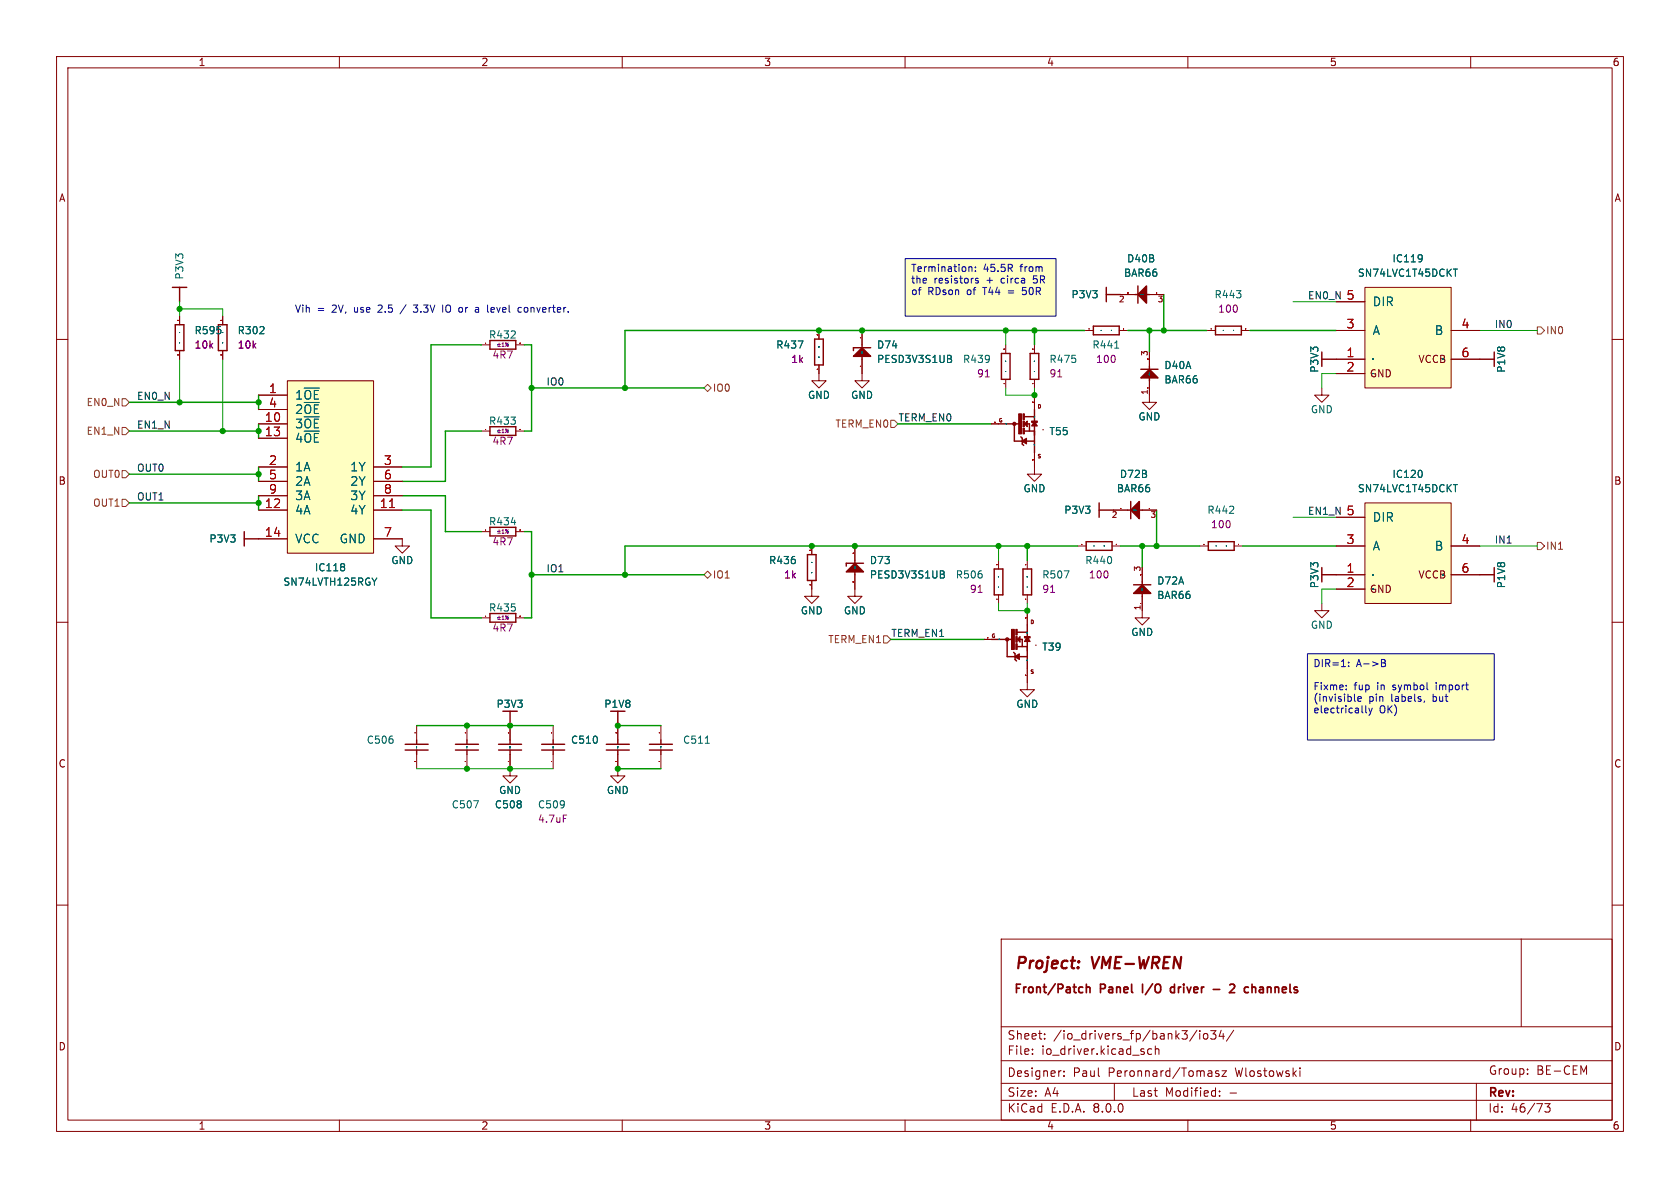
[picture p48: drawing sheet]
<svg xmlns="http://www.w3.org/2000/svg" width="297mm" height="210mm" viewBox="0 0 297 210" stroke-linecap="round" stroke-linejoin="round" font-family="sans-serif">
<defs><g id="words">
<g font-size="2.8" fill="#840000">
<text x="179.3" y="171.9">Project:</text>
<text x="193.1" y="171.9">VME-WREN</text>
</g>
<g font-size="2.1" fill="#a90000">
<text x="238" y="53.1">5</text>
<text x="238" y="58.2">3</text>
<text x="258.3" y="58.2">4</text>
<text x="238" y="65.8">2</text>
<text x="238" y="63.2">1</text>
<text x="258.3" y="63.2">6</text>
<text x="47.5" y="69.6">1</text>
<text x="46.7" y="74.7">10</text>
<text x="46.7" y="77.2">13</text>
<text x="47.5" y="72.1">4</text>
<text x="47.5" y="82.3">2</text>
<text x="67.8" y="82.3">3</text>
<text x="46.7" y="89.9">12</text>
<text x="47.5" y="84.8">5</text>
<text x="47.5" y="87.4">9</text>
<text x="67.1" y="89.9">11</text>
<text x="67.8" y="84.8">6</text>
<text x="67.8" y="87.4">8</text>
<text x="46.7" y="95">14</text>
<text x="67.8" y="95">7</text>
<text x="238" y="91.2">5</text>
<text x="238" y="96.3">3</text>
<text x="238" y="101.3">1</text>
<text x="258.3" y="96.3">4</text>
<text x="258.3" y="101.3">6</text>
<text x="238" y="103.9">2</text>
</g>
<g font-size="2.1" fill="#006464">
<text x="242.6" y="59.4">A</text>
<text x="242.6" y="54.3">DIR</text>
<text x="253.6" y="59.4">B</text>
<text x="52.1" y="70.8">1~{OE}</text>
<text x="52.1" y="75.9">3~{OE}</text>
<text x="52.1" y="73.4">2~{OE}</text>
<text x="52.1" y="78.5">4~{OE}</text>
<text x="52.1" y="83.5">1A</text>
<text x="61.9" y="83.5">1Y</text>
<text x="52.1" y="86.1">2A</text>
<text x="52.1" y="88.6">3A</text>
<text x="61.9" y="86.1">2Y</text>
<text x="61.9" y="88.6">3Y</text>
<text x="52.1" y="91.2">4A</text>
<text x="61.9" y="91.2">4Y</text>
<text x="242.6" y="92.4">DIR</text>
<text x="52.1" y="96.2">VCC</text>
<text x="60" y="96.2">GND</text>
<text x="242.6" y="97.5">A</text>
<text x="253.6" y="97.5">B</text>
</g>
<g font-size="2.1" fill="#840000">
<text x="179.1" y="176">Front/Patch</text>
<text x="194.6" y="176">Panel</text>
<text x="202.6" y="176">I/O</text>
<text x="208.2" y="176">driver</text>
<text x="219.9" y="176">2</text>
<text x="223.1" y="176">channels</text>
<text x="178" y="184">Sheet:</text>
<text x="186.2" y="184">/io_drivers_fp/bank3/io34/</text>
<text x="178" y="186.7">File:</text>
<text x="178" y="190.6">Designer:</text>
<text x="184.1" y="186.7">io_driver.kicad_sch</text>
<text x="189.7" y="190.6">Paul</text>
<text x="196" y="190.6">Peronnard/Tomasz</text>
<text x="218.5" y="190.6">Wlostowski</text>
<text x="263.1" y="190.2">Group:</text>
<text x="271.6" y="190.2">BE-CEM</text>
<text x="178" y="196.9">KiCad</text>
<text x="178" y="194.1">Size:</text>
<text x="184.7" y="194.1">A4</text>
<text x="185.7" y="196.9">E.D.A.</text>
<text x="193.3" y="196.9">8.0.0</text>
<text x="200" y="194.1">Last</text>
<text x="205.9" y="194.1">Modified:</text>
<text x="217.3" y="194.1">-</text>
<text x="263" y="194.3">Rev:</text>
<text x="263" y="196.9">Id:</text>
<text x="267.1" y="196.9">46/73</text>
</g>
<g font-size="1.8" fill="#840000">
<text x="35" y="11.9">1</text>
<text x="85" y="11.9">2</text>
<text x="135" y="11.9">3</text>
<text x="185" y="11.9">4</text>
<text x="235" y="11.9">5</text>
<text x="285" y="11.9">6</text>
<text x="10.3" y="35.9">A</text>
<text x="285.3" y="35.9">A</text>
<text x="10.3" y="85.9">B</text>
<text x="285.3" y="85.9">B</text>
<text x="10.3" y="135.9">C</text>
<text x="285.3" y="135.9">C</text>
<text x="10.3" y="185.9">D</text>
<text x="285.3" y="185.9">D</text>
<text x="35" y="199.9">1</text>
<text x="85" y="199.9">2</text>
<text x="135" y="199.9">3</text>
<text x="185" y="199.9">4</text>
<text x="235" y="199.9">5</text>
<text x="285" y="199.9">6</text>
</g>
<g font-size="1.8" fill="#006464">
<text x="199.2" y="46.6">D40B</text>
<text x="246.1" y="46.6">IC119</text>
<text x="32.6" y="49.5" transform="rotate(-90 32.6 49.5)">P3V3</text>
<text x="189.3" y="52.9">P3V3</text>
<text x="198.6" y="49.1">BAR66</text>
<text x="214.6" y="52.9">R443</text>
<text x="240" y="49.1">SN74LVC1T45DCKT</text>
<text x="34.3" y="59.3">R595</text>
<text x="41.9" y="59.3">R302</text>
<text x="137.1" y="61.8">R437</text>
<text x="154.9" y="61.8">D74</text>
<text x="154.9" y="64.4">PESD3V3S1UB</text>
<text x="170.1" y="64.4">R439</text>
<text x="185.4" y="64.4">R475</text>
<text x="193" y="61.8">R441</text>
<text x="205.7" y="65.4">D40A</text>
<text x="233.3" y="66" transform="rotate(-90 233.3 66)">P3V3</text>
<text x="250.7" y="64.4">VCCB</text>
<text x="266.3" y="66" transform="rotate(-90 266.3 66)">P1V8</text>
<text x="142.7" y="70.7">GND</text>
<text x="150.4" y="70.7">GND</text>
<text x="205.7" y="68">BAR66</text>
<text x="242.1" y="66.9">GND</text>
<text x="185.4" y="77.1">T55</text>
<text x="201.2" y="74.5">GND</text>
<text x="231.6" y="73.3">GND</text>
<text x="180.8" y="87.2">GND</text>
<text x="197.3" y="87.2">BAR66</text>
<text x="197.9" y="84.7">D72B</text>
<text x="240" y="87.2">SN74LVC1T45DCKT</text>
<text x="246.1" y="84.7">IC120</text>
<text x="188" y="91">P3V3</text>
<text x="213.3" y="91">R442</text>
<text x="36.9" y="96.1">P3V3</text>
<text x="55.6" y="101.2">IC118</text>
<text x="69.1" y="99.9">GND</text>
<text x="135.9" y="99.9">R436</text>
<text x="153.7" y="99.9">D73</text>
<text x="191.8" y="99.9">R440</text>
<text x="50" y="103.7">SN74LVTH125RGY</text>
<text x="153.7" y="102.5">PESD3V3S1UB</text>
<text x="168.9" y="102.5">R506</text>
<text x="184.2" y="102.5">R507</text>
<text x="204.5" y="103.5">D72A</text>
<text x="204.5" y="106.1">BAR66</text>
<text x="233.3" y="104.1" transform="rotate(-90 233.3 104.1)">P3V3</text>
<text x="242.1" y="105">GND</text>
<text x="250.7" y="102.5">VCCB</text>
<text x="266.3" y="104.1" transform="rotate(-90 266.3 104.1)">P1V8</text>
<text x="141.5" y="108.8">GND</text>
<text x="149.1" y="108.8">GND</text>
<text x="199.9" y="112.6">GND</text>
<text x="231.6" y="111.4">GND</text>
<text x="184.2" y="115.2">T39</text>
<text x="87.7" y="125.3">P3V3</text>
<text x="106.7" y="125.3">P1V8</text>
<text x="179.6" y="125.3">GND</text>
<text x="64.7" y="131.7">C506</text>
<text x="100.8" y="131.7">C510</text>
<text x="120.7" y="131.7">C511</text>
<text x="79.8" y="143.1">C507</text>
<text x="87.4" y="143.1">C508</text>
<text x="88.1" y="140.6">GND</text>
<text x="95" y="143.1">C509</text>
<text x="107.2" y="140.6">GND</text>
</g>
<g font-size="1.8" fill="#0000c2">
<text x="161" y="48.4">Termination:</text>
<text x="161" y="50.4">the</text>
<text x="161" y="52.5">of</text>
<text x="164" y="52.5">RDson</text>
<text x="165.1" y="50.4">resistors</text>
<text x="171.1" y="52.5">of</text>
<text x="173.8" y="48.4">45.5R</text>
<text x="174.1" y="52.5">T44</text>
<text x="174.5" y="50.4">+</text>
<text x="177.2" y="50.4">circa</text>
<text x="178.7" y="52.5">=</text>
<text x="180.5" y="48.4">from</text>
<text x="181.4" y="52.5">50R</text>
<text x="183.1" y="50.4">5R</text>
<text x="52" y="55.5">Vih</text>
<text x="56.1" y="55.5">=</text>
<text x="58.8" y="55.5">2V,</text>
<text x="62.9" y="55.5">use</text>
<text x="67.3" y="55.5">2.5</text>
<text x="74" y="55.5">3.3V</text>
<text x="79.3" y="55.5">IO</text>
<text x="82.4" y="55.5">or</text>
<text x="85.5" y="55.5">a</text>
<text x="87.8" y="55.5">level</text>
<text x="93.5" y="55.5">converter.</text>
<text x="232.1" y="118.2">DIR=1:</text>
<text x="239.8" y="118.2">A-&gt;B</text>
<text x="232.1" y="122.3">Fixme:</text>
<text x="232.1" y="124.4">(invisible</text>
<text x="239.4" y="122.3">fup</text>
<text x="242" y="124.4">pin</text>
<text x="243.6" y="122.3">in</text>
<text x="246" y="124.4">labels,</text>
<text x="246.5" y="122.3">symbol</text>
<text x="253.6" y="124.4">but</text>
<text x="254.3" y="122.3">import</text>
<text x="232.1" y="126.4">electrically</text>
<text x="243.8" y="126.4">OK)</text>
</g>
<g font-size="1.8" fill="#0f0f0f">
<text x="231.1" y="53">EN0_N</text>
<text x="264.2" y="58.1">IN0</text>
<text x="24.1" y="70.8">EN0_N</text>
<text x="96.5" y="68.2">IO0</text>
<text x="24.1" y="75.9">EN1_N</text>
<text x="158.7" y="74.6">TERM_EN0</text>
<text x="24.1" y="83.5">OUT0</text>
<text x="24.1" y="88.6">OUT1</text>
<text x="231.1" y="91.1">EN1_N</text>
<text x="96.5" y="101.3">IO1</text>
<text x="264.2" y="96.2">IN1</text>
<text x="157.5" y="112.7">TERM_EN1</text>
</g>
<g font-size="1.8" fill="#840084">
<text x="215.3" y="55.5">100</text>
<text x="34.3" y="61.8">10k</text>
<text x="41.9" y="61.8">10k</text>
<text x="86.3" y="60">R432</text>
<text x="87" y="63.6">4R7</text>
<text x="139.8" y="64.4">1k</text>
<text x="193.7" y="64.4">100</text>
<text x="172.6" y="66.9">91</text>
<text x="185.4" y="66.9">91</text>
<text x="86.3" y="75.3">R433</text>
<text x="87" y="78.8">4R7</text>
<text x="86.3" y="93.1">R434</text>
<text x="214" y="93.6">100</text>
<text x="87" y="96.6">4R7</text>
<text x="138.5" y="102.5">1k</text>
<text x="171.4" y="105">91</text>
<text x="184.2" y="105">91</text>
<text x="192.4" y="102.5">100</text>
<text x="86.3" y="108.3">R435</text>
<text x="87" y="111.9">4R7</text>
<text x="95" y="145.6">4.7uF</text>
</g>
<g font-size="1.8" fill="#725600">
<text x="273.2" y="59.3">IN0</text>
<text x="15.2" y="72">EN0_N</text>
<text x="125.9" y="69.4">IO0</text>
<text x="15.2" y="77.1">EN1_N</text>
<text x="147.6" y="75.8">TERM_EN0</text>
<text x="16.4" y="89.8">OUT1</text>
<text x="16.4" y="84.7">OUT0</text>
<text x="273.2" y="97.4">IN1</text>
<text x="125.9" y="102.5">IO1</text>
<text x="146.3" y="113.9">TERM_EN1</text>
</g>
<g font-size="1.4" fill="#840000">
<text x="197.7" y="53.6">2</text>
<text x="204.6" y="53.6">3</text>
<text x="203.1" y="63" transform="rotate(-90 203.1 63)">3</text>
<text x="203.1" y="69.9" transform="rotate(-90 203.1 69.9)">1</text>
<text x="196.4" y="91.7">2</text>
<text x="203.3" y="91.7">3</text>
<text x="201.8" y="101.1" transform="rotate(-90 201.8 101.1)">3</text>
<text x="201.8" y="108" transform="rotate(-90 201.8 108)">1</text>
</g>
<g font-size=".9" fill="#840000">
<text x="176.4" y="74.9">G</text>
<text x="183.3" y="72.4">D</text>
<text x="183.3" y="81.2">S</text>
<text x="175.2" y="113">G</text>
<text x="182" y="110.5">D</text>
<text x="182" y="119.3">S</text>
</g>
</g></defs>
<g fill="none" stroke="#840000" stroke-width=".18">
<path d="M10 10h277v190h-277zM12 12h273v186h-273zM60 10v2M110 10v2M160 10v2M210 10v2M260 10v2M10 60h2M285 60h2M10 110h2M285 110h2M10 160h2"/>
<path d="M285 160h2M177 166h108v32h-108zM268.9 166v15.5M60 198v2M110 198v2M160 198v2M177 194.5h108M177 191.5h108M177 187.5h108M177 181.5h108M182.5 186.3v.1M182.5 185.5v.1"/>
<path d="M184.7 183.6v.1M184.7 182.8v.1M187.5 189.3h.1M188.1 190.1v.2M188.1 189.4v.1M197 191.5v3M203.6 185.5l-.4-.1-.3 .3v.4l.1 .2h.6M204.2 185.5l.3-.1 .3 .1 .1 .9M204.2 184.9v1.5M210 198v2M211.6 182.1l-1.3 2M212.1 182.2v.1"/>
<path d="M212.1 182.7v1M212.8 182.8l.2-.1 .5 .1v.6l-.1 .2-.4 .1-.2-.1zM214 182.2h1l-.5 .6 .4 .1v.7l-.2 .1h-.5l-.2-.1M215.5 189.4l-.4-.1-.2 .2 .1 .2 .5 .2v.3h-.6M215.6 193.7v.1M215.6 192.9v.1M215.9 182.1l-.4 1.1h1M216 189.3h.8l-.8 1h.8M216.2 182.7v1M218.1 182.1l-1.3 2M229.8 188.8v.1M229.8 189.3v1"/>
<path d="M260 198v2M261 191.5v6.5M270.1 189.8v.1M270.1 189v.1M273.1 195.1h.9l-.5 .6 .5 .1v.7l-.3 .1h-.4l-.2-.1M280 189.5l.5-1.1v1.5"/>
</g>
<path d="M190.6 171l.1 .1-.1 .1M190.7 169.9l.1 .1-.1 .1M190.7 169.9l-.1 .1 .1 .1M190.7 169.9v.2" fill="none" stroke="#840000" stroke-width=".4"/>
<path d="M191.3 174.5h.1M191.4 175.4l-.1 .1M192.1 174v1.5M192.1 174.6l.2-.1h.3l.1 1M202 174v1.5M207.6 174.5h-.4l-.3 .3v.4l.2 .2h.5M214.5 174.9h1.1M217.4 174.1l.6-.1 .2 .1 .1 .3-1 1.1h1M221.6 174.5h.3l.1 .2v.8" fill="none" stroke="#840000" stroke-width=".3"/>
<g fill="#ffffc2">
<path d="M160 45.7h26.7v10.2h-26.7z"/>
<path d="M231.1 115.6h33.1v15.2h-33.1z"/>
</g>
<path d="M86.6 60.2h4.6v1.5h-4.6zM261.6 63.5h2.6M264.2 62.2v2.6M86.6 108.5h4.6v1.5h-4.6z" fill="none" stroke="#840000" stroke-width=".25"/>
<path d="M85.1 61h1.5M91.2 61h1.5M85.1 109.2h1.5M91.2 109.2h1.5" fill="none" stroke="#840000" stroke-width=".18"/>
<path d="M88 61h.1M89.8 61h.1M88 109.2h.1M89.8 109.2h.1" fill="none" stroke="#006464" stroke-width=".18"/>
<path d="M85.8 60.7h.1M85.9 60.7h.1M91.9 60.7h.1M92 60.7h.1M85.8 109h.1M85.9 108.9v.1M91.9 109h.1M91.9 108.9h.1M92 108.9h.1" fill="none" stroke="#a90000" stroke-width=".18"/>
<g fill="none" stroke="#840084" stroke-width=".18">
<path d="M88 60.9h.5M88 61.2h.5M88.2 60.6v.5M88.7 61.2h.4M88.7 60.8l.2-.2v.6M89.4 60.6v.2l.1-.2M89.8 60.6l-.4 .6M88 109.1h.5M88 109.5h.5M88.2 108.9v.5M88.7 109.1l.2-.2v.6M88.7 109.5h.4"/>
<path d="M89.4 108.9v.2l.1-.2M89.8 108.9l-.4 .6"/>
<circle cx="89.7" cy="61.2" r=".09"/>
<circle cx="89.7" cy="109.4" r=".09"/>
</g>
<path d="M241.3 50.8h15.2v17.8h-15.2z" fill="#ffffc2"/>
<g fill="none" stroke="#840000" stroke-width=".18">
<path d="M144.8 58.4v1.5M152.4 58.4v2.6M191.8 58.4h1.5M197.9 58.4h1.5M236.2 58.4h5.1M236.2 53.3h5.1M241.3 50.8h15.2v17.8h-15.2zM256.5 58.4h5.1M144.8 64.5v2.8h1.2l-1.2 1.3-1.3-1.3h1.3M152.4 63.5v3.8h1.3l-1.3 1.3-1.3-1.3h1.3M203.2 69.9v1.2h1.3l-1.3 1.3-1.3-1.3h1.3M233.7 68.6v1.3h1.2l-1.2 1.2-1.3-1.2h1.3"/>
<path d="M236.2 66h5.1M236.2 63.5h5.1M256.5 63.5h5.1M176.5 99.1v1.5M174 113h1.3M176.5 105.2v1.5M181.6 108v2.5M181.6 118.1v2.6M233.7 106.7v1.3h1.2l-1.2 1.2-1.3-1.2h1.3"/>
</g>
<g fill="none" stroke="#006464" stroke-width=".18">
<path d="M194.7 58.4h.1M196.5 58.4h.1M251.3 45.1l.1 .1a1.07 1.07 0 0 1-.2 1M251.4 45.6l-.1 .2M256.9 47.6h.8M257.3 47.6v1.2M141.1 60.3h.8l-.5 1.2M144.8 61.3h.1M144.8 63.1h.1M152.4 62.3h.1M152.4 62.1h.1M167.9 63.4l.3 .3v.3l-.2 .1"/>
<path d="M168.1 62.9l.1 .2-.1 .3M197.1 61.5h.7M242.7 63.5h.1M176.5 102h.1M176.5 103.8h.1M176.6 113h.1M181.6 111.9h.1M181.6 116.7h.1"/>
</g>
<g fill="none" stroke="#840000" stroke-width=".25">
<path d="M144 59.9h1.5v4.6h-1.5zM193.3 57.7h4.6v1.5h-4.6zM195.6 50.8v2.5M195.6 52.1h2.5M152.4 61v2.5M153.9 61.5h-3v.5M233.7 63.5h2.5M175.3 113h3.8M175.8 100.6h1.5v4.6h-1.5zM178.1 113v3.1h3.5M179.2 115.3l.3 .3v1l.2 .2M179.7 113h1v1.3"/>
<path d="M179.8 114.3h1.8M179.8 111.8h1.8M181.6 110.5v7.6M183.1 114v.1M261.6 101.6h2.6M264.2 100.3v2.6"/>
<circle cx="178.1" cy="113" r=".25"/>
</g>
<g fill="none" stroke="#a90000" stroke-width=".18">
<path d="M144.5 59.2h.1M152.1 59.7h.1M192.5 58.2h.1M192.5 58.1v.1M192.5 58.1h.1M198.6 58.2h.1M198.6 58.1h.1M198.6 58.1v.1M144.5 65.3h.1M152.1 64.8h.1M176.2 99.8h.1M176.3 99.8h.1"/>
<path d="M174.6 112.8h.1M176.2 105.9h.1M176.3 105.9h.1M181.3 109.2h.1M181.3 119.4h.1"/>
</g>
<path d="M172.9 104.7h.7" fill="none" stroke="#840084" stroke-width=".18"/>
<path d="M150.9 63l1.5-1.5 1.5 1.5z" fill="#840000" stroke="#840000" stroke-width=".25"/>
<g fill="#840000" stroke="#840000" stroke-width=".18">
<path d="M179.3 116.1l.9-.5v1z"/>
<path d="M179.8 113l.5-.5v1z"/>
<path d="M181.6 112.5l.5 .9h-1z"/>
<path d="M178.8 111.3h.5v3.5h-.5z"/>
<path d="M179.6 113.8h.2v1h-.2z"/>
<path d="M179.6 112.5h.2v1h-.2z"/>
<path d="M179.6 111.3h.2v1h-.2z"/>
<path d="M181.1 112.5h1v.3h-1z"/>
</g>
<path d="M241.3 88.9h15.2v17.8h-15.2z" fill="#ffffc2"/>
<g fill="none" stroke="#840000" stroke-width=".18">
<path d="M31.7 55.9v1.5M39.4 55.9v1.5M198.1 52.1h2.6M203.2 52.1h2.5M213.4 58.4h1.5M219.5 58.4h1.5M31.7 62v1.5M39.4 62v1.5M175.3 74.9h1.2M177.8 61v1.5M177.8 67.1v1.5M182.9 61v1.5"/>
<path d="M182.9 67.1v1.5M182.9 69.9v2.5M203.2 62.2v2.6M203.2 67.3v2.6M71.1 95.3v1.2h1.3l-1.3 1.3-1.3-1.3h1.3M85.1 94h1.5M91.2 94h1.5M143.5 96.5v1.5M182.9 80v2.6M190.5 96.5h1.5M196.6 96.5h1.5M196.8 90.2h2.6"/>
<path d="M201.9 90.2h2.6M236.2 96.5h5.1M236.2 91.4h5.1M241.3 88.9h15.2v17.8h-15.2zM256.5 96.5h5.1M143.5 102.6v1.5M236.2 104.1h5.1M236.2 101.6h5.1M256.5 101.6h5.1M73.7 128.3v2.5M73.7 133.4v2.5M82.5 128.3v2.5"/>
<path d="M82.5 133.4v2.5M90.2 133.4v3.8h1.2l-1.2 1.2-1.3-1.2h1.3M90.2 128.3v2.5M97.8 128.3v2.5M97.8 133.4v2.5M109.2 133.4v3.8h1.3l-1.3 1.2-1.3-1.2h1.3M109.2 128.3v2.5M116.8 128.3v2.5M116.8 133.4v2.5M181.6 120.7v1.2h1.3l-1.3 1.3-1.3-1.3h1.3"/>
</g>
<g fill="none" stroke="#006464" stroke-width=".18">
<path d="M31.7 58.8h.1M39.3 58.8h.1M39.4 58.8h.1M201.7 52h.1M201.7 52.1h.1M201.8 52v.1M201.8 52.1h.1M202 52.1h.1M202 52h.1M202.1 52.1h-.1M216.3 58.4h.1M218.1 58.4h.1"/>
<path d="M31.7 60.6h.1M39.3 60.6h.1M39.4 60.6h.1M177.8 65.7h.1M177.8 63.9h.1M177.9 74.9h.1M182.9 63.9h.1M182.9 73.8h.1M182.9 65.7h.1M182.9 78.6h.1M203.2 65.9h.1M203.2 66.1v.1"/>
<path d="M203.2 66.2v.1M203.2 66.2h.1M203.2 66.3h.1M88 94h.1M89.8 94h.1M90.4 92.4h.8M143.5 99.4h.1M193.4 96.5h.1M195.2 96.5h.1M200.4 90.1h.1M200.5 90.2h.1M200.5 90.1h.1"/>
<path d="M200.5 90.1v.1M200.6 90.1l-.1 .1M200.6 90.2h.1M200.8 90.2h.1M251.3 83.3l.1 .3-.1 .7M256.9 85.7h.8M257.3 85.7v1.2M143.5 101.2h.1M242.7 101.6h.1M73.6 132.2h.1M73.6 132h.1M73.7 132h.1"/>
<path d="M73.7 132.2h.1M82.5 132.2h.1M82.5 132h.1M82.6 132h.1M82.6 132.2h.1M90.2 132h.1M90.2 132.2h.1M97.8 132h.1M97.8 132.2h.1M109.2 132.2h.1M109.2 132h.1M116.8 132.2h.1"/>
<path d="M116.8 132h.1M124.7 131.4h.7M83.7 141.5h.9l-.6 1.3"/>
</g>
<g fill="none" stroke="#840000" stroke-width=".25">
<path d="M31 57.4h1.5v4.6h-1.5zM38.6 57.4h1.5v4.6h-1.5zM200.7 52.1h2.5M201.2 50.5v3.1M214.9 57.7h4.6v1.5h-4.6zM176.5 74.9h3.8M177 62.5h1.6v4.6h-1.6zM179.3 74.9v3.1h3.6M180.5 77.2l.2 .3v1l.3 .2M181 74.9h1v1.3M181.1 76.2h1.8M181.1 73.7h1.8"/>
<path d="M182.1 62.5h1.5v4.6h-1.5zM182.9 72.4v7.6M184.4 75.9v.1M201.7 65.3h3M203.2 64.8v2.5M43.2 94v2.5M43.2 95.3h2.5M86.6 93.2h4.6v1.5h-4.6zM142.7 98h1.6v4.6h-1.6zM192 95.8h4.6v1.5h-4.6zM194.3 88.9v2.5M194.3 90.2h2.5"/>
<path d="M199.4 90.2h2.5M199.9 88.6v3.1M233.7 101.6h2.5M71.6 131.6h4.1M71.6 132.6h4.1M73.7 130.8v.8M73.7 132.6v.8M80.5 131.6h4.1M80.5 132.6h4.1M82.5 130.8v.8M82.5 132.6v.8M88.1 131.6h4.1"/>
<path d="M88.1 132.6h4.1M90.2 125.7v2.6M90.2 130.8v.8M90.2 132.6v.8M95.8 131.6h4M95.8 132.6h4M97.8 130.8v.8M97.8 132.6v.8M107.2 131.6h4.1M107.2 132.6h4.1M109.2 125.7v2.6M109.2 130.8v.8"/>
<path d="M109.2 132.6v.8M114.8 131.6h4.1M114.8 132.6h4.1M116.8 130.8v.8M116.8 132.6v.8"/>
<circle cx="179.3" cy="74.9" r=".25"/>
</g>
<g fill="#840000" stroke="#840000" stroke-width=".18">
<path d="M180.6 78l.9-.5v1z"/>
<path d="M181.1 74.9l.5-.5v1z"/>
<path d="M182.9 74.4l.5 .9h-1z"/>
<path d="M180.1 73.2h.5v3.5h-.5z"/>
<path d="M180.8 75.7h.3v1h-.3z"/>
<path d="M180.8 74.4h.3v1h-.3z"/>
<path d="M180.8 73.2h.3v1h-.3z"/>
<path d="M182.4 74.4h1v.3h-1z"/>
</g>
<g fill="none" stroke="#a90000" stroke-width=".18">
<path d="M31.5 56.6h.1M31.5 56.6v.1M39.1 56.6h.1M199.4 51.8h.1M204.5 51.8h.1M214.1 58.2h.1M214.1 58.1v.1M214.1 58.1h.1M220.2 58.1h.1M220.2 58.1v.1M31.5 62.7h.1M39.1 62.7h.1"/>
<path d="M175.9 74.7h.1M177.5 67.8h.1M177.5 61.7h.1M182.6 61.7h.1M182.6 71.1h.1M182.6 67.8h.1M202.9 68.6h.1M202.9 63.5h.1M85.8 93.7h.1M85.9 93.7h.1M91.9 93.7h.1M92 93.7h.1"/>
<path d="M143.2 97.3h.1M182.6 81.3h.1M191.3 96.2v.1M191.3 96.2h.1M197.4 96.2h.1M197.4 96.2l-.1 .1M198.1 89.9h.1M203.2 89.9h.1M143.2 103.4h.1M73.4 129.5h.1M73.4 134.6h.1M82.3 129.5h.1"/>
<path d="M82.3 134.6h.1M89.9 129.5h.1M89.9 134.6h.1M97.5 134.6h.1M97.5 129.5h.1M108.9 129.5h.1M108.9 134.6h.1M116.5 129.5h.1M116.6 134.6h.1M116.6 129.5h.1"/>
</g>
<g fill="none" stroke="#840084" stroke-width=".18">
<path d="M174.2 66.6h.7M187 66.6h.7M88 93.9h.5M88 94.3h.5M88.2 93.7v.4M88.7 94.3h.4M88.7 93.8l.2-.2v.7M89.4 93.7v.1l.1-.1M89.8 93.6l-.4 .7M99.6 144.1h.6"/>
<circle cx="89.7" cy="94.2" r=".09"/>
</g>
<g fill="#840000" stroke="#840000" stroke-width=".25">
<path d="M201.7 66.8l1.5-1.5 1.5 1.5z"/>
<path d="M202.7 50.5v3.1l-1.5-1.5z"/>
<path d="M199.9 90.2l1.5-1.6v3.1z"/>
</g>
<path d="M50.8 67.3h15.2v30.5h-15.2z" fill="#ffffc2"/>
<g fill="none" stroke="#840000" stroke-width=".18">
<path d="M31.7 55.9v1.5M39.4 55.9v1.5M144.8 58.4v1.5M152.4 58.4v2.6M198.1 52.1h2.6M203.2 52.1h2.5M236.2 58.4h5.1M236.2 53.3h5.1M256.5 58.4h5.1M31.7 62v1.5M39.4 62v1.5M45.7 69.9h5.1"/>
<path d="M45.7 74.9h5.1M45.7 77.5h5.1M45.7 72.4h5.1M50.8 67.3h15.2v30.5h-15.2zM85.1 76.2h1.5M91.2 76.2h1.5M144.8 64.5v1.5M152.4 63.5v2.5M175.3 74.9h1.2M182.9 69.9v2.5M203.2 62.2v2.6M203.2 67.3v2.6"/>
<path d="M236.2 66h5.1M236.2 63.5h5.1M256.5 63.5h5.1M45.7 90.2h5.1M45.7 95.3h5.1M45.7 82.6h5.1M45.7 85.1h5.1M45.7 87.6h5.1M66 90.2h5.1M66 95.3h5.1M66 82.6h5.1M66 85.1h5.1"/>
<path d="M66 87.6h5.1M143.5 96.5v1.5M151.1 96.5v2.6M181.6 99.1v1.5M182.9 80v3.8h1.2l-1.2 1.3-1.3-1.3h1.3M196.8 90.2h2.6M201.9 90.2h2.6M212.1 96.5h1.5M218.2 96.5h1.5M236.2 96.5h5.1M236.2 91.4h5.1M256.5 96.5h5.1"/>
<path d="M143.5 102.6v2.8h1.3l-1.3 1.3-1.3-1.3h1.3M151.1 101.6v3.8h1.3l-1.3 1.3-1.2-1.3h1.2M174 113h1.3M181.6 105.2v1.5M181.6 108v2.5M181.6 118.1v2.6M201.9 105.4v3.8h1.3l-1.3 1.3-1.2-1.3h1.2M201.9 100.3v2.6M236.2 104.1h5.1M236.2 101.6h5.1M256.5 101.6h5.1M90.2 128.3v2.5"/>
<path d="M90.2 133.4v2.5M109.2 128.3v2.5M109.2 133.4v2.5"/>
</g>
<g fill="none" stroke="#a90000" stroke-width=".18">
<path d="M31.5 56.6h.1M31.5 56.6v.1M39.1 56.6h.1M144.5 59.2h.1M152.1 59.7h.1M199.4 51.8h.1M204.5 51.8h.1M31.5 62.7h.1M39.1 62.7h.1M85.8 75.9h.1M85.9 75.9h.1M91.9 75.9h.1"/>
<path d="M92 75.9h.1M144.5 65.3h.1M152.1 64.8h.1M175.9 74.7h.1M182.6 71.1h.1M202.9 68.6h.1M202.9 63.5h.1M68.9 89.7h.8M143.2 97.3h.1M150.8 97.8h.1M150.9 97.8h.1M181.3 99.8h.1"/>
<path d="M182.6 81.3h.1M198.1 89.9h.1M203.2 89.9h.1M212.8 96.3h.1M212.9 96.2v.1M212.9 96.2h-.1M218.9 96.3h.1M218.9 96.2h.1M219 96.2h.1M143.2 103.4h.1M150.8 102.9h.1M150.9 102.9h.1"/>
<path d="M174.6 112.8h.1M181.3 109.2h.1M181.3 105.9h.1M181.3 119.4h.1M201.6 106.7h.1M201.6 101.6h.1M201.7 106.7h.1M89.9 129.5h.1M89.9 134.6h.1M109 129.5h.1M109 134.6h.1"/>
</g>
<g fill="none" stroke="#006464" stroke-width=".18">
<path d="M31.7 58.8h.1M39.3 58.8h.1M39.4 58.8h.1M201.7 52h.1M201.7 52.1h.1M201.8 52v.1M201.8 52.1h.1M202 52.1h.1M202 52h.1M202.1 52.1h-.1M251.3 45.1l.1 .1a1.07 1.07 0 0 1-.2 1M251.4 45.6l-.1 .2"/>
<path d="M256.9 47.6h.8M257.3 47.6v1.2M31.7 60.6h.1M39.3 60.6h.1M39.4 60.6h.1M88 76.2h.1M89.8 76.2h.1M141.1 60.3h.8l-.5 1.2M144.8 61.3h.1M144.8 63.1h.1M152.4 62.3h.1M152.4 62.1h.1"/>
<path d="M167.9 63.4l.3 .3v.3l-.2 .1M168.1 62.9l.1 .2-.1 .3M177.9 74.9h.1M182.9 73.8h.1M182.9 78.6h.1M203.2 65.9h.1M203.2 66.1v.1M203.2 66.2v.1M203.2 66.2h.1M203.2 66.3h.1M242.7 63.5h.1M60.8 99.7l.1 .2-.1 .2"/>
<path d="M143.5 99.4h.1M200.4 90.1h.1M200.5 90.2h.1M200.5 90.1h.1M200.5 90.1v.1M200.6 90.1l-.1 .1M200.6 90.2h.1M200.8 90.2h.1M215 96.5h.1M216.8 96.5h.1M251.3 83.3l.1 .3-.1 .7M256.9 85.7h.8"/>
<path d="M257.3 85.7v1.2M60.8 100.2l.1 .2-.1 .4M66.6 102.2l-.4 .6M143.5 101.2h.1M151.1 100.2h.1M151.1 100.4h.1M166.7 101.5l.3 .3-.1 .3-.2 .1M166.8 101l.1 .2-.1 .3M176.6 113h.1M181.6 111.9h.1M181.6 116.7h.1M181.6 102h.1"/>
<path d="M181.6 103.8h.1M188.1 100.9h.9l-.6 1.3M201.9 104h.1M201.9 104.4h.1M201.9 104.2v.1M201.9 104.3h.1M201.9 104.2h.1M201.9 104.3v.1M242.7 101.6h.1M90.1 132.2h.1M90.2 132h.1M109.2 132h.1"/>
<path d="M109.2 132.2h.1"/>
</g>
<path d="M30.5 50.8h2.5M31.7 50.8v2.5M86.6 75.4h4.6v1.6h-4.6zM151.1 99.1v2.5M152.7 99.6h-3.1v.5M213.6 95.8h4.6v1.5h-4.6zM180.8 100.6h1.6v4.6h-1.6zM200.4 103.4h3.1M201.9 102.9v2.5" fill="none" stroke="#840000" stroke-width=".25"/>
<g fill="none" stroke="#840084" stroke-width=".18">
<path d="M88 76.1h.5M88 76.5h.5M88.2 75.9v.5M88.7 76.5h.4M88.7 76l.2-.1v.6M89.4 75.9v.1l.1-.1M89.8 75.9l-.4 .6M185.7 104.7h.7"/>
<circle cx="89.7" cy="76.4" r=".09"/>
</g>
<g fill="#840000" stroke="#840000" stroke-width=".25">
<path d="M149.6 101.1l1.5-1.5 1.6 1.5z"/>
<path d="M200.4 104.9l1.5-1.5 1.6 1.5z"/>
</g>
<path d="M271.8 57.8h.6l.6 .6-.6 .7h-.6zM21.6 70.5h.6l.7 .6-.7 .7h-.6zM21.6 75.6h.6l.7 .6-.7 .6h-.6zM124.5 68.6l.6-.7 .6 .7-.6 .6zM157.5 74.3h.6l.6 .6-.6 .7h-.6zM21.6 88.3h.6l.7 .6-.7 .6h-.6zM21.6 83.2h.6l.7 .6-.7 .7h-.6zM271.8 95.9h.6l.6 .6-.6 .7h-.6zM124.5 101.6l.6-.6 .6 .6-.6 .6zM156.2 112.4h.6l.7 .6-.7 .7h-.6z" fill="none" stroke="#725600" stroke-width=".18"/>
<g fill="none" stroke="#0000c2" stroke-width=".18">
<path d="M71.8 53.9l-1.1 1.6M73.1 53.9h.8l-.5 .5h.2M73.1 55.1l.5 .1M78.3 53.9v1.3M78.9 54.1v.9M81.7 54.4l.1 .2-.1 .5M84.6 54.4v.8M84.6 55.1l-.1 .1M84.6 54.6l-.1 .1M87 54.3l.3 .1M87.3 55.1l-.3 .1M87.4 54.6l-.6 .2"/>
<path d="M91.8 54.3l.4 .1M92.2 55.1l-.4 .1M93.1 54.3l-.3 .1-.1 .2v.5l.4 .1M160 45.7h26.7v10.2h-26.7zM171.3 47.1v.9M171.3 47.3l.2-.2 .3 .1v.8M172.4 47.9v.1M172.4 47.2v.1M172.9 49.3l-.3-.1-.2 .2 .1 .2 .4 .1v.3h-.5M180.7 52l.2 .1M180.8 50.8l-.1 .6 .2-.1M231.1 115.6h33.1v15.2h-33.1z"/>
<path d="M238.4 117.7v.1M238.4 117.1v.1M244.2 116.6l.6 .1 .1 .2-.2 .3M244.2 117.2h.5M244.7 117.2l.3 .2-.1 .3-.7 .1M238 121.8v.1M238 121.1v.2M239.5 123.9l.1 .1M240.1 123.3v.6h.5M240.7 123.3v.1l-.6 .2M240.8 126h.2M241.4 124.8v1l.2 .2"/>
<path d="M242 125.2l.3 .8M242.3 126l-.3 .4M242.6 125.2l-.3 .8M251.8 123.9l-.1 .3"/>
</g>
<g fill="none" stroke="#009600" stroke-width=".25">
<path d="M182.9 58.4v2.6M191.8 58.4h-81.3v10.2M199.4 58.4h14M203.2 58.4v3.8M205.7 52.1v6.3M221 58.4h15.2M22.9 76.2h22.8M22.9 71.1h22.8M45.7 69.9v2.5M45.7 74.9v2.6M85.1 76.2h-6.4v8.9h-7.6M85.1 61h-8.9v21.6h-5.1"/>
<path d="M92.7 61h1.3v15.2h-1.3M94 68.6h30.5M158.7 74.9h16.6M22.9 83.8h22.8M22.9 88.9h22.8M45.7 82.6v2.5M45.7 87.6v2.6M71.1 87.6h7.6v6.4h6.4M71.1 90.2h5.1v19h8.9M92.7 94h1.3v15.2h-1.3M181.6 96.5v2.6M190.5 96.5h-80v5.1"/>
<path d="M198.1 96.5h14M201.9 96.5v3.8M204.5 90.2v6.3M219.7 96.5h16.5M94 101.6h30.5M157.5 113h16.5M73.7 128.3h24.1M109.2 128.3h7.6M109.2 135.9h7.6"/>
</g>
<g fill="none" stroke="#009600" stroke-width=".18">
<path d="M31.7 54.6h7.7v1.3M31.7 53.3v2.6M177.8 58.4v2.6M228.6 53.3h7.6M261.6 58.4h10.2M31.7 63.5v7.6M39.4 63.5v12.7M177.8 68.6v1.3h5.1v-1.3M236.2 66h-2.5v2.6M176.5 96.5v2.6M228.6 91.4h7.6M261.6 96.5h10.2"/>
<path d="M176.5 106.7v1.3h5.1v-1.3M236.2 104.1h-2.5v2.6M73.7 135.9h24.1"/>
</g>
<g fill="#009600" stroke="#009600" stroke-width=".18">
<circle cx="205.7" cy="58.4" r=".46"/>
<circle cx="177.8" cy="58.4" r=".46"/>
<circle cx="182.9" cy="58.4" r=".46"/>
<circle cx="152.4" cy="58.4" r=".46"/>
<circle cx="144.8" cy="58.4" r=".46"/>
<circle cx="182.9" cy="69.9" r=".46"/>
<circle cx="39.4" cy="76.2" r=".46"/>
<circle cx="31.7" cy="71.1" r=".46"/>
<circle cx="45.7" cy="76.2" r=".46"/>
<circle cx="45.7" cy="88.9" r=".46"/>
<circle cx="45.7" cy="83.8" r=".46"/>
<circle cx="31.7" cy="54.6" r=".46"/>
<circle cx="45.7" cy="71.1" r=".46"/>
<circle cx="94" cy="68.6" r=".46"/>
<circle cx="110.5" cy="68.6" r=".46"/>
<circle cx="201.9" cy="96.5" r=".46"/>
<circle cx="204.5" cy="96.5" r=".46"/>
<circle cx="181.6" cy="96.5" r=".46"/>
<circle cx="203.2" cy="58.4" r=".46"/>
<circle cx="176.5" cy="96.5" r=".46"/>
<circle cx="181.6" cy="108" r=".46"/>
<circle cx="151.1" cy="96.5" r=".46"/>
<circle cx="143.5" cy="96.5" r=".46"/>
<circle cx="109.2" cy="128.3" r=".46"/>
<circle cx="110.5" cy="101.6" r=".46"/>
<circle cx="109.2" cy="135.9" r=".46"/>
<circle cx="82.5" cy="128.3" r=".46"/>
<circle cx="90.2" cy="128.3" r=".46"/>
<circle cx="82.5" cy="135.9" r=".46"/>
<circle cx="94" cy="101.6" r=".46"/>
<circle cx="90.2" cy="135.9" r=".46"/>
</g>
<use href="#words"/>
</svg>
